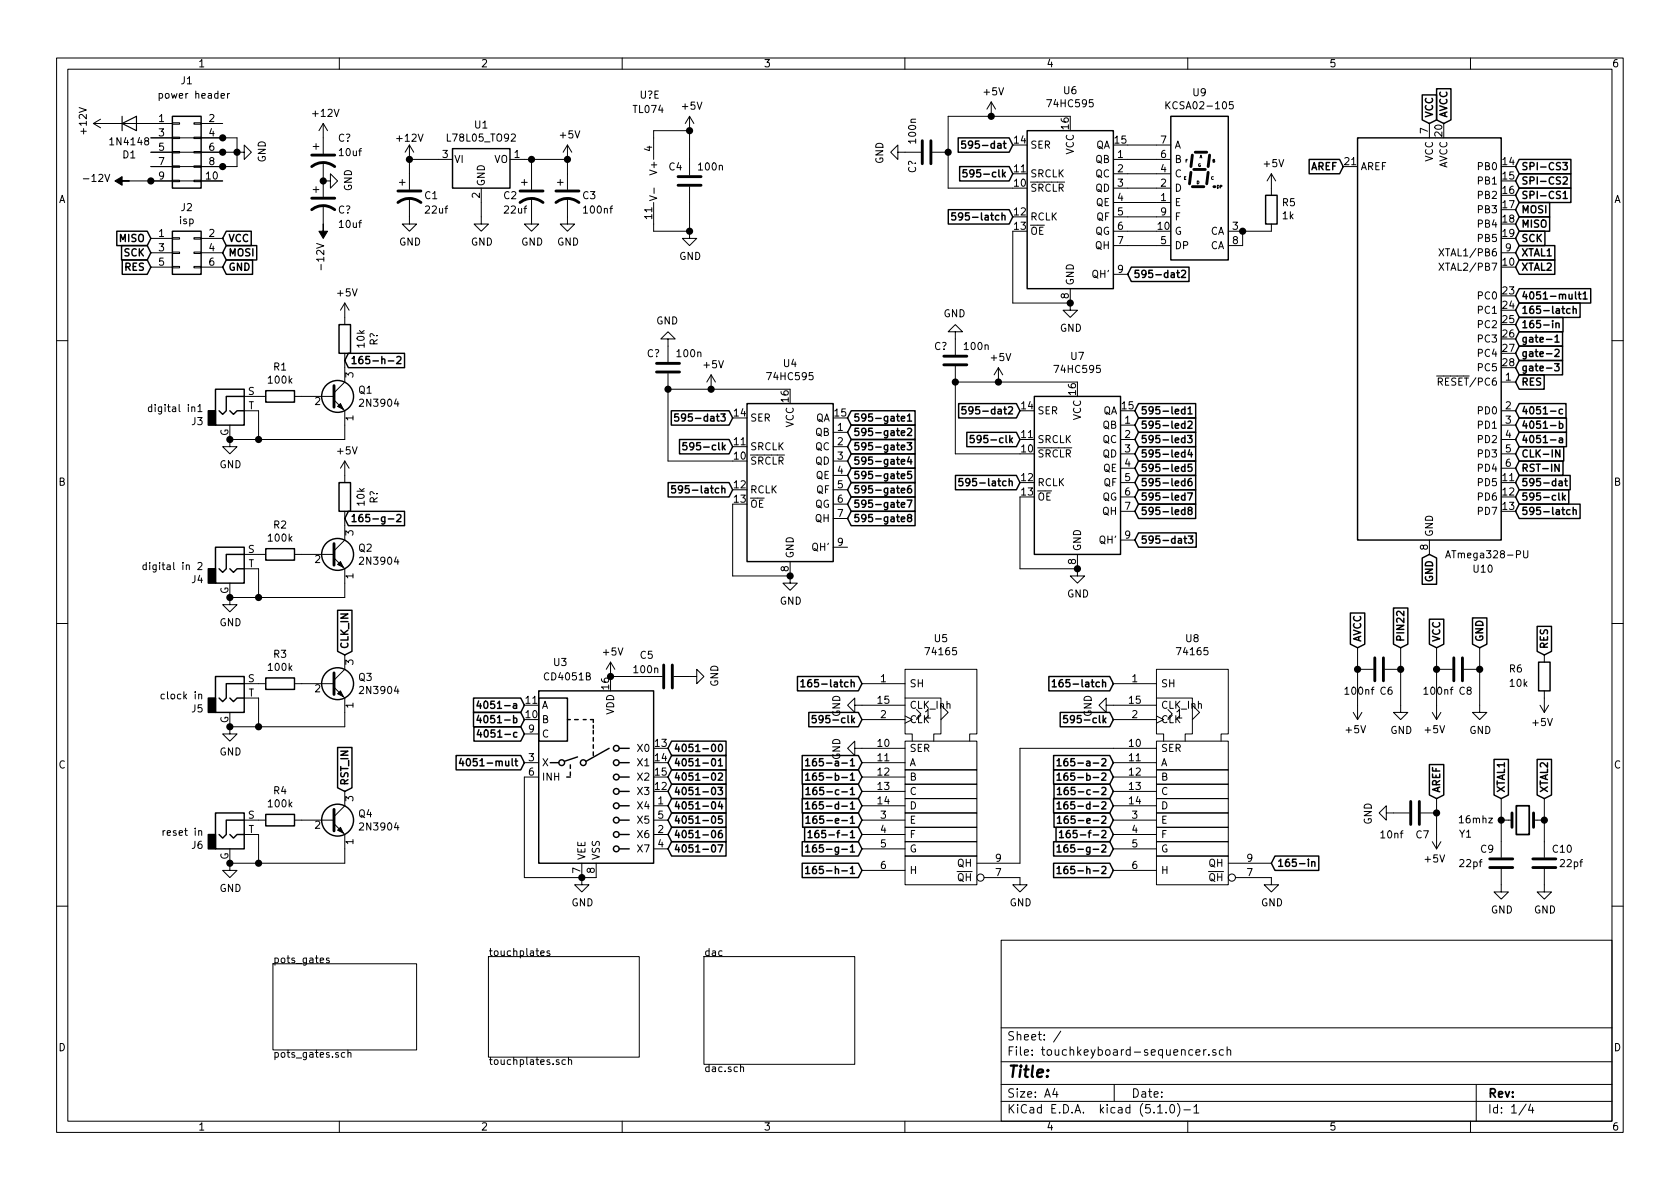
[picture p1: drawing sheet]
<svg xmlns="http://www.w3.org/2000/svg" width="297mm" height="210mm" viewBox="0 0 297 210" stroke-linecap="round" stroke-linejoin="round" font-family="sans-serif">
<defs><g id="words">
<text font-size="2.8" x="178" y="190.5">Title:</text>
<g font-size="2.1">
<text x="163.5" y="127">1</text>
<text x="207.9" y="127">1</text>
<text x="178" y="184">Sheet: /</text>
<text x="178" y="186.7">File: touchkeyboard-sequencer.sch</text>
<text x="178" y="196.9">KiCad E.D.A. kicad (5.1.0)-1</text>
<text x="178" y="194.1">Size: A4</text>
<text x="200" y="194.1">Date:</text>
<text x="263" y="194.1">Rev:</text>
<text x="263" y="196.9">Id: 1/4</text>
</g>
<g font-size="1.8">
<text x="35" y="11.9">1</text>
<text x="85" y="11.9">2</text>
<text x="135" y="11.9">3</text>
<text x="185" y="11.9">4</text>
<text x="235" y="11.9">5</text>
<text x="285" y="11.9">6</text>
<text x="28.5" y="17.4">power header</text>
<text x="32.1" y="14.9">J1</text>
<text x="113.1" y="17.4">U?E</text>
<text x="174" y="16.9">+5V</text>
<text x="188.1" y="16.7">U6</text>
<text x="211" y="17">U9</text>
<text x="15.3" y="23.5" transform="rotate(-90 15.3 23.5)">+12V</text>
<text x="28.1" y="21.6">1</text>
<text x="37" y="21.6">2</text>
<text x="55.4" y="20.7">+12V</text>
<text x="84" y="22.7">U1</text>
<text x="112.1" y="20">TL074</text>
<text x="120.7" y="19.4">+5V</text>
<text x="185.5" y="19">74HC595</text>
<text x="189" y="22.8" transform="rotate(-90 189 22.8)">16</text>
<text x="206.8" y="19.3">KCSA02-105</text>
<text x="252.5" y="23.6" transform="rotate(-90 252.5 23.6)">7</text>
<text x="253.4" y="20.9" transform="rotate(-90 253.4 20.9)">VCC</text>
<text x="255.9" y="20.9" transform="rotate(-90 255.9 20.9)">AVCC</text>
<text x="19.8" y="25.7">1N4148</text>
<text x="21.7" y="28">D1</text>
<text x="28.1" y="24.1">3</text>
<text x="28.1" y="26.7">5</text>
<text x="28.1" y="29.2">7</text>
<text x="37" y="24.1">4</text>
<text x="37" y="26.7">6</text>
<text x="37" y="29.2">8</text>
<text x="47" y="28.7" transform="rotate(-90 47 28.7)">GND</text>
<text x="59.8" y="25.1">C?</text>
<text x="60.1" y="27.6">10uf</text>
<text x="70.3" y="25.1">+12V</text>
<text x="78.3" y="27.9">3</text>
<text x="79.3" y="25">L78L05_TO92</text>
<text x="80.3" y="28.8">VI</text>
<text x="87.4" y="28.8">VO</text>
<text x="91" y="27.9">1</text>
<text x="99.1" y="24.5">+5V</text>
<text x="115.3" y="26.8" transform="rotate(-90 115.3 26.8)">4</text>
<text x="156.2" y="29" transform="rotate(-90 156.2 29)">GND</text>
<text x="162" y="25.2" transform="rotate(-90 162 25.2)">100n</text>
<text x="172" y="26.3">595-dat</text>
<text x="179.4" y="25.4">14</text>
<text x="182.1" y="26.3">SER</text>
<text x="189.9" y="27.4" transform="rotate(-90 189.9 27.4)">VCC</text>
<text x="193.7" y="28.8">QB</text>
<text x="193.7" y="26.3">QA</text>
<text x="197.2" y="25.4">15</text>
<text x="197.6" y="27.9">1</text>
<text x="205.3" y="27.9">6</text>
<text x="205.3" y="25.4">7</text>
<text x="207.6" y="28.8">B</text>
<text x="207.6" y="26.3">A</text>
<text x="223.6" y="29.6">+5V</text>
<text x="237.8" y="29.2">21</text>
<text x="253.4" y="28.6" transform="rotate(-90 253.4 28.6)">VCC</text>
<text x="255" y="24.1" transform="rotate(-90 255 24.1)">20</text>
<text x="255.9" y="29.9" transform="rotate(-90 255.9 29.9)">AVCC</text>
<text x="265.7" y="29.2">14</text>
<text x="10.4" y="35.9">A</text>
<text x="15.1" y="32.2">-12V</text>
<text x="28.1" y="31.7">9</text>
<text x="36.5" y="31.7">10</text>
<text x="62.2" y="33.8" transform="rotate(-90 62.2 33.8)">GND</text>
<text x="75.1" y="35.2">C1</text>
<text x="84.8" y="35" transform="rotate(-90 84.8 35)">2</text>
<text x="85.7" y="33" transform="rotate(-90 85.7 33)">GND</text>
<text x="89.1" y="35.2">C2</text>
<text x="103.1" y="35.2">C3</text>
<text x="116.2" y="30.5" transform="rotate(-90 116.2 30.5)">V+</text>
<text x="118.3" y="30.1">C4</text>
<text x="123.6" y="30.1">100n</text>
<text x="162" y="30.6" transform="rotate(-90 162 30.6)">C?</text>
<text x="172.2" y="31.4">595-clk</text>
<text x="179.4" y="33">10</text>
<text x="179.4" y="30.5">11</text>
<text x="182.1" y="33.9">SRCLR</text>
<text x="182.1" y="31.4">SRCLK</text>
<text x="193.7" y="31.4">QC</text>
<text x="193.7" y="33.9">QD</text>
<text x="197.6" y="30.5">2</text>
<text x="197.6" y="33">3</text>
<text x="197.6" y="35.6">4</text>
<text x="205.3" y="35.6">1</text>
<text x="205.3" y="33">2</text>
<text x="205.3" y="30.5">4</text>
<text x="207.6" y="33.9">D</text>
<text x="207.6" y="31.4">C</text>
<text x="231.8" y="30.1">AREF</text>
<text x="240.5" y="30.1">AREF</text>
<text x="261.5" y="30.1">PB0</text>
<text x="261.5" y="32.6">PB1</text>
<text x="261.5" y="35.2">PB2</text>
<text x="265.7" y="31.7">15</text>
<text x="265.7" y="34.3">16</text>
<text x="268.9" y="30.1">SPI-CS3</text>
<text x="268.9" y="32.6">SPI-CS2</text>
<text x="268.9" y="35.2">SPI-CS1</text>
<text x="285.4" y="35.9">A</text>
<text x="28.1" y="41.9">1</text>
<text x="31.7" y="39.6">isp</text>
<text x="32.1" y="37.3">J2</text>
<text x="37" y="41.9">2</text>
<text x="59.8" y="37.8">C?</text>
<text x="60.1" y="40.3">10uf</text>
<text x="75.3" y="37.8">22uf</text>
<text x="89.3" y="37.8">22uf</text>
<text x="103.4" y="37.8">100nf</text>
<text x="115.3" y="38.7" transform="rotate(-90 115.3 38.7)">11</text>
<text x="170.5" y="39">595-latch</text>
<text x="179.4" y="38.1">12</text>
<text x="179.4" y="40.6">13</text>
<text x="182.1" y="39">RCLK</text>
<text x="182.1" y="41.5">OE</text>
<text x="193.6" y="41.5">QG</text>
<text x="193.8" y="36.4">QE</text>
<text x="193.9" y="39">QF</text>
<text x="197.6" y="38.1">5</text>
<text x="197.6" y="40.6">6</text>
<text x="204.8" y="40.6">10</text>
<text x="205.3" y="38.1">9</text>
<text x="207.6" y="36.4">E</text>
<text x="207.6" y="41.5">G</text>
<text x="207.6" y="39">F</text>
<text x="214" y="41.5">CA</text>
<text x="218" y="40.6">3</text>
<text x="226.8" y="36.5">R5</text>
<text x="226.8" y="38.8">1k</text>
<text x="261.5" y="37.7">PB3</text>
<text x="261.5" y="40.3">PB4</text>
<text x="265.7" y="36.8">17</text>
<text x="265.7" y="39.4">18</text>
<text x="265.7" y="41.9">19</text>
<text x="268.9" y="37.7">MOSI</text>
<text x="268.9" y="40.3">MISO</text>
<text x="21.3" y="42.8">MISO</text>
<text x="22" y="45.3">SCK</text>
<text x="22.1" y="47.9">RES</text>
<text x="28.1" y="44.4">3</text>
<text x="28.1" y="47">5</text>
<text x="37" y="44.4">4</text>
<text x="37" y="47">6</text>
<text x="40.3" y="42.8">VCC</text>
<text x="40.3" y="45.3">MOSI</text>
<text x="40.3" y="47.9">GND</text>
<text x="57.3" y="47.3" transform="rotate(-90 57.3 47.3)">-12V</text>
<text x="70.6" y="43.4">GND</text>
<text x="83.3" y="43.4">GND</text>
<text x="92.2" y="43.4">GND</text>
<text x="98.5" y="43.4">GND</text>
<text x="120.1" y="46">GND</text>
<text x="193.7" y="44.1">QH</text>
<text x="197.6" y="43.2">7</text>
<text x="205.3" y="43.2">5</text>
<text x="207.6" y="44.1">DP</text>
<text x="214" y="44.1">CA</text>
<text x="218" y="43.2">8</text>
<text x="255.4" y="47.9">XTAL2/PB7</text>
<text x="255.4" y="45.3">XTAL1/PB6</text>
<text x="261.5" y="42.8">PB5</text>
<text x="265.7" y="47">10</text>
<text x="266.2" y="44.4">9</text>
<text x="268.9" y="42.8">SCK</text>
<text x="268.9" y="45.3">XTAL1</text>
<text x="268.9" y="47.9">XTAL2</text>
<text x="59.7" y="52.4">+5V</text>
<text x="189" y="52.8" transform="rotate(-90 189 52.8)">8</text>
<text x="189.9" y="50.5" transform="rotate(-90 189.9 50.5)">GND</text>
<text x="193.3" y="49.1">QH'</text>
<text x="197.6" y="48.3">9</text>
<text x="200.3" y="49.1">595-dat2</text>
<text x="261.5" y="53">PC0</text>
<text x="265.7" y="52.1">23</text>
<text x="268.9" y="53">4051-mult1</text>
<text x="116" y="57.4">GND</text>
<text x="166.8" y="56.1">GND</text>
<text x="187.4" y="58.7">GND</text>
<text x="261.5" y="55.5">PC1</text>
<text x="261.5" y="58">PC2</text>
<text x="265.7" y="54.6">24</text>
<text x="265.7" y="57.1">25</text>
<text x="265.7" y="59.7">26</text>
<text x="268.9" y="55.5">165-latch</text>
<text x="268.9" y="58">165-in</text>
<text x="48.4" y="65.5">R1</text>
<text x="61.8" y="64.4">165-h-2</text>
<text x="64.5" y="61.4" transform="rotate(-90 64.5 61.4)">10k</text>
<text x="66.8" y="61.1" transform="rotate(-90 66.8 61.1)">R?</text>
<text x="114.4" y="63.2">C?</text>
<text x="119.8" y="63.2">100n</text>
<text x="124.5" y="65.1">+5V</text>
<text x="138.6" y="64.9">U4</text>
<text x="165.2" y="61.9">C?</text>
<text x="170.6" y="61.9">100n</text>
<text x="175.3" y="63.8">+5V</text>
<text x="186.8" y="66">74HC595</text>
<text x="189.4" y="63.6">U7</text>
<text x="261.5" y="60.6">PC3</text>
<text x="261.5" y="63.1">PC4</text>
<text x="261.5" y="65.7">PC5</text>
<text x="265.7" y="62.2">27</text>
<text x="265.7" y="64.8">28</text>
<text x="268.9" y="60.6">gate-1</text>
<text x="268.9" y="63.1">gate-2</text>
<text x="268.9" y="65.7">gate-3</text>
<text x="43.9" y="69.8">S</text>
<text x="47.6" y="67.8">100k</text>
<text x="55.7" y="71.6">2</text>
<text x="62.5" y="66.8" transform="rotate(-90 62.5 66.8)">3</text>
<text x="63.4" y="69.6">Q1</text>
<text x="63.9" y="71.9">2N3904</text>
<text x="136" y="67.2">74HC595</text>
<text x="139.4" y="71.1" transform="rotate(-90 139.4 71.1)">16</text>
<text x="190.2" y="69.8" transform="rotate(-90 190.2 69.8)">16</text>
<text x="255.1" y="68.2">RESET/PC6</text>
<text x="266.2" y="67.3">1</text>
<text x="268.9" y="68.2">RES</text>
<text x="26.9" y="72.9">digital in1</text>
<text x="33.9" y="75.2">J3</text>
<text x="40.4" y="77.1" transform="rotate(-90 40.4 77.1)">G</text>
<text x="43.9" y="72.4">T</text>
<text x="62.5" y="74.4" transform="rotate(-90 62.5 74.4)">1</text>
<text x="121.5" y="74.5">595-dat3</text>
<text x="129.8" y="73.7">14</text>
<text x="132.6" y="74.5">SER</text>
<text x="140.3" y="75.6" transform="rotate(-90 140.3 75.6)">VCC</text>
<text x="144.2" y="77.1">QB</text>
<text x="144.2" y="74.5">QA</text>
<text x="147.6" y="73.7">15</text>
<text x="148.1" y="76.2">1</text>
<text x="150.7" y="77.1">595-gate2</text>
<text x="150.7" y="74.5">595-gate1</text>
<text x="172.3" y="73.3">595-dat2</text>
<text x="180.6" y="77.5">11</text>
<text x="180.6" y="72.4">14</text>
<text x="183.4" y="73.3">SER</text>
<text x="191.1" y="74.3" transform="rotate(-90 191.1 74.3)">VCC</text>
<text x="195" y="75.8">QB</text>
<text x="195" y="73.3">QA</text>
<text x="198.4" y="72.4">15</text>
<text x="198.9" y="74.9">1</text>
<text x="198.9" y="77.5">2</text>
<text x="201.5" y="75.8">595-led2</text>
<text x="201.5" y="73.3">595-led1</text>
<text x="261.5" y="73.3">PD0</text>
<text x="261.5" y="75.8">PD1</text>
<text x="266.2" y="72.4">2</text>
<text x="266.2" y="74.9">3</text>
<text x="266.2" y="77.5">4</text>
<text x="268.9" y="73.3">4051-c</text>
<text x="268.9" y="75.8">4051-b</text>
<text x="38.8" y="82.8">GND</text>
<text x="59.7" y="80.4">+5V</text>
<text x="122.7" y="79.6">595-clk</text>
<text x="129.8" y="81.3">10</text>
<text x="129.8" y="78.7">11</text>
<text x="132.6" y="82.2">SRCLR</text>
<text x="132.6" y="79.6">SRCLK</text>
<text x="144.2" y="79.6">QC</text>
<text x="144.2" y="82.2">QD</text>
<text x="148.1" y="78.7">2</text>
<text x="148.1" y="81.3">3</text>
<text x="148.1" y="83.8">4</text>
<text x="150.7" y="82.2">595-gate4</text>
<text x="150.7" y="79.6">595-gate3</text>
<text x="173.5" y="78.4">595-clk</text>
<text x="180.6" y="80">10</text>
<text x="183.4" y="80.9">SRCLR</text>
<text x="183.4" y="78.4">SRCLK</text>
<text x="195" y="78.4">QC</text>
<text x="195" y="80.9">QD</text>
<text x="195" y="83.4">QE</text>
<text x="198.9" y="80">3</text>
<text x="198.9" y="82.5">4</text>
<text x="201.5" y="83.4">595-led5</text>
<text x="201.5" y="80.9">595-led4</text>
<text x="201.5" y="78.4">595-led3</text>
<text x="261.5" y="78.4">PD2</text>
<text x="261.5" y="80.9">PD3</text>
<text x="261.5" y="83.4">PD4</text>
<text x="266.2" y="80">5</text>
<text x="266.2" y="82.5">6</text>
<text x="268.9" y="78.4">4051-a</text>
<text x="268.9" y="80.9">CLK-IN</text>
<text x="268.9" y="83.4">RST-IN</text>
<text x="10.4" y="85.9">B</text>
<text x="64.5" y="89.4" transform="rotate(-90 64.5 89.4)">10k</text>
<text x="66.8" y="89" transform="rotate(-90 66.8 89)">R?</text>
<text x="121" y="87.2">595-latch</text>
<text x="129.8" y="86.4">12</text>
<text x="129.8" y="88.9">13</text>
<text x="132.6" y="87.2">RCLK</text>
<text x="132.6" y="89.8">OE</text>
<text x="144.1" y="89.8">QG</text>
<text x="144.2" y="84.7">QE</text>
<text x="144.3" y="87.2">QF</text>
<text x="148.1" y="86.4">5</text>
<text x="148.1" y="88.9">6</text>
<text x="150.7" y="89.8">595-gate7</text>
<text x="150.7" y="87.2">595-gate6</text>
<text x="150.7" y="84.7">595-gate5</text>
<text x="171.8" y="86">595-latch</text>
<text x="180.6" y="85.1">12</text>
<text x="180.6" y="87.6">13</text>
<text x="183.4" y="86">RCLK</text>
<text x="183.4" y="88.5">OE</text>
<text x="194.9" y="88.5">QG</text>
<text x="195.1" y="86">QF</text>
<text x="198.9" y="85.1">5</text>
<text x="198.9" y="87.6">6</text>
<text x="201.5" y="88.5">595-led7</text>
<text x="201.5" y="86">595-led6</text>
<text x="261.5" y="86">PD5</text>
<text x="261.5" y="88.5">PD6</text>
<text x="265.7" y="85.1">11</text>
<text x="265.7" y="87.6">12</text>
<text x="268.9" y="86">595-dat</text>
<text x="268.9" y="88.5">595-clk</text>
<text x="285.4" y="85.9">B</text>
<text x="47.6" y="95.8">100k</text>
<text x="48.4" y="93.5">R2</text>
<text x="61.8" y="92.3">165-g-2</text>
<text x="62.5" y="94.7" transform="rotate(-90 62.5 94.7)">3</text>
<text x="144.2" y="92.3">QH</text>
<text x="148.1" y="91.4">7</text>
<text x="150.7" y="92.3">595-gate8</text>
<text x="195" y="91.1">QH</text>
<text x="198.9" y="90.2">7</text>
<text x="198.9" y="95.2">9</text>
<text x="201.5" y="91.1">595-led8</text>
<text x="253.4" y="95" transform="rotate(-90 253.4 95)">GND</text>
<text x="261.5" y="91.1">PD7</text>
<text x="265.7" y="90.2">13</text>
<text x="268.9" y="91.1">595-latch</text>
<text x="26.1" y="100.8">digital in 2</text>
<text x="43.9" y="97.8">S</text>
<text x="43.9" y="100.3">T</text>
<text x="55.7" y="99.6">2</text>
<text x="63.4" y="97.6">Q2</text>
<text x="63.9" y="99.9">2N3904</text>
<text x="139.4" y="101.1" transform="rotate(-90 139.4 101.1)">8</text>
<text x="140.3" y="98.8" transform="rotate(-90 140.3 98.8)">GND</text>
<text x="143.7" y="97.4">QH'</text>
<text x="148.1" y="96.5">9</text>
<text x="190.2" y="99.8" transform="rotate(-90 190.2 99.8)">8</text>
<text x="191.1" y="97.5" transform="rotate(-90 191.1 97.5)">GND</text>
<text x="194.5" y="96.1">QH'</text>
<text x="201.5" y="96.1">595-dat3</text>
<text x="252.5" y="97.3" transform="rotate(-90 252.5 97.3)">8</text>
<text x="256.5" y="98.7">ATmega328-PU</text>
<text x="260.6" y="101.3">U10</text>
<text x="33.9" y="103.1">J4</text>
<text x="40.4" y="105.1" transform="rotate(-90 40.4 105.1)">G</text>
<text x="62.5" y="102.3" transform="rotate(-90 62.5 102.3)">1</text>
<text x="137.9" y="106.9">GND</text>
<text x="188.7" y="105.7">GND</text>
<text x="253.4" y="102.9" transform="rotate(-90 253.4 102.9)">GND</text>
<text x="38.8" y="110.7">GND</text>
<text x="165.3" y="113.6">U5</text>
<text x="209.7" y="113.6">U8</text>
<text x="240.7" y="113.7" transform="rotate(-90 240.7 113.7)">AVCC</text>
<text x="248.3" y="113.7" transform="rotate(-90 248.3 113.7)">PIN22</text>
<text x="254.6" y="113.7" transform="rotate(-90 254.6 113.7)">VCC</text>
<text x="262.3" y="113.7" transform="rotate(-90 262.3 113.7)">GND</text>
<text x="47.6" y="118.6">100k</text>
<text x="48.4" y="116.3">R3</text>
<text x="61.6" y="114.9" transform="rotate(-90 61.6 114.9)">CLK_IN</text>
<text x="62.5" y="117.6" transform="rotate(-90 62.5 117.6)">3</text>
<text x="97.9" y="117.8">U3</text>
<text x="106.7" y="115.9">+5V</text>
<text x="112.2" y="119">100n</text>
<text x="113.2" y="116.5">C5</text>
<text x="163.9" y="115.9">74165</text>
<text x="208.4" y="115.9">74165</text>
<text x="266.9" y="118.9">R6</text>
<text x="273.7" y="114.9" transform="rotate(-90 273.7 114.9)">RES</text>
<text x="28.8" y="123.7">clock in</text>
<text x="33.9" y="126">J5</text>
<text x="43.9" y="120.6">S</text>
<text x="43.9" y="123.2">T</text>
<text x="55.7" y="122.4">2</text>
<text x="62.5" y="125.2" transform="rotate(-90 62.5 125.2)">1</text>
<text x="63.4" y="120.4">Q3</text>
<text x="63.9" y="122.7">2N3904</text>
<text x="86.3" y="125.3">4051-a</text>
<text x="93" y="124.5">11</text>
<text x="95.8" y="125.3">A</text>
<text x="96.4" y="120.3">CD4051B</text>
<text x="107.7" y="121.9" transform="rotate(-90 107.7 121.9)">16</text>
<text x="127" y="121.5" transform="rotate(-90 127 121.5)">GND</text>
<text x="143.8" y="121.5">165-latch</text>
<text x="155.2" y="124.5">15</text>
<text x="155.7" y="120.6">1</text>
<text x="160.8" y="125.3">CLK_Inh</text>
<text x="160.8" y="121.5">SH</text>
<text x="188.3" y="121.5">165-latch</text>
<text x="199.7" y="124.5">15</text>
<text x="200.2" y="120.6">1</text>
<text x="205.2" y="125.3">CLK_Inh</text>
<text x="205.2" y="121.5">SH</text>
<text x="238" y="122.9">100nf</text>
<text x="244" y="122.9">C6</text>
<text x="252" y="122.9">100nf</text>
<text x="258" y="122.9">C8</text>
<text x="267" y="121.5">10k</text>
<text x="40.4" y="127.9" transform="rotate(-90 40.4 127.9)">G</text>
<text x="86.2" y="127.9">4051-b</text>
<text x="86.3" y="130.4">4051-c</text>
<text x="93" y="127">10</text>
<text x="93.5" y="129.5">9</text>
<text x="95.8" y="127.9">B</text>
<text x="95.8" y="130.4">C</text>
<text x="108.6" y="126.4" transform="rotate(-90 108.6 126.4)">VDD</text>
<text x="145.5" y="127.9">595-clk</text>
<text x="148.6" y="126.8" transform="rotate(-90 148.6 126.8)">GND</text>
<text x="155.7" y="127">2</text>
<text x="160.8" y="127.9">CLK</text>
<text x="190" y="127.9">595-clk</text>
<text x="193" y="126.8" transform="rotate(-90 193 126.8)">GND</text>
<text x="200.2" y="127">2</text>
<text x="205.2" y="127.9">CLK</text>
<text x="238" y="129.7">+5V</text>
<text x="245.8" y="129.8">GND</text>
<text x="252" y="129.7">+5V</text>
<text x="259.8" y="129.8">GND</text>
<text x="271.1" y="128.4">+5V</text>
<text x="10.4" y="135.9">C</text>
<text x="38.8" y="133.6">GND</text>
<text x="83.6" y="135.5">4051-mult</text>
<text x="93.5" y="134.6">3</text>
<text x="93.5" y="137.2">6</text>
<text x="95.8" y="135.5">X</text>
<text x="112.9" y="133">X0</text>
<text x="112.9" y="135.5">X1</text>
<text x="115.9" y="132.1">13</text>
<text x="115.9" y="134.6">14</text>
<text x="115.9" y="137.2">15</text>
<text x="119" y="133">4051-00</text>
<text x="119" y="135.5">4051-01</text>
<text x="145.4" y="135.5">165-a-1</text>
<text x="148.6" y="134.4" transform="rotate(-90 148.6 134.4)">GND</text>
<text x="155.2" y="137.2">12</text>
<text x="155.2" y="134.6">11</text>
<text x="155.2" y="132.1">10</text>
<text x="160.8" y="135.5">A</text>
<text x="160.8" y="133">SER</text>
<text x="189.9" y="135.5">165-a-2</text>
<text x="199.7" y="137.2">12</text>
<text x="199.7" y="134.6">11</text>
<text x="199.7" y="132.1">10</text>
<text x="205.2" y="135.5">A</text>
<text x="205.2" y="133">SER</text>
<text x="285.4" y="135.9">C</text>
<text x="47.6" y="142.8">100k</text>
<text x="48.4" y="140.5">R4</text>
<text x="61.6" y="139.1" transform="rotate(-90 61.6 139.1)">RST_IN</text>
<text x="62.5" y="141.7" transform="rotate(-90 62.5 141.7)">3</text>
<text x="95.8" y="138">INH</text>
<text x="112.9" y="143.1">X4</text>
<text x="112.9" y="140.6">X3</text>
<text x="112.9" y="138">X2</text>
<text x="115.9" y="139.7">12</text>
<text x="116.4" y="142.2">1</text>
<text x="119" y="138">4051-02</text>
<text x="119" y="140.6">4051-03</text>
<text x="119" y="143.1">4051-04</text>
<text x="145.3" y="138">165-b-1</text>
<text x="145.3" y="143.1">165-d-1</text>
<text x="145.4" y="140.6">165-c-1</text>
<text x="155.2" y="142.2">14</text>
<text x="155.2" y="139.7">13</text>
<text x="160.8" y="143.1">D</text>
<text x="160.8" y="140.6">C</text>
<text x="160.8" y="138">B</text>
<text x="189.8" y="138">165-b-2</text>
<text x="189.8" y="143.1">165-d-2</text>
<text x="189.9" y="140.6">165-c-2</text>
<text x="199.7" y="142.2">14</text>
<text x="199.7" y="139.7">13</text>
<text x="205.2" y="143.1">D</text>
<text x="205.2" y="140.6">C</text>
<text x="205.2" y="138">B</text>
<text x="254.6" y="140.3" transform="rotate(-90 254.6 140.3)">AREF</text>
<text x="266.1" y="140.3" transform="rotate(-90 266.1 140.3)">XTAL1</text>
<text x="273.7" y="140.3" transform="rotate(-90 273.7 140.3)">XTAL2</text>
<text x="29.1" y="147.8">reset in</text>
<text x="43.9" y="144.8">S</text>
<text x="43.9" y="147.3">T</text>
<text x="55.7" y="146.6">2</text>
<text x="62.5" y="149.3" transform="rotate(-90 62.5 149.3)">1</text>
<text x="63.4" y="144.5">Q4</text>
<text x="63.9" y="146.9">2N3904</text>
<text x="112.9" y="148.2">X6</text>
<text x="112.9" y="145.7">X5</text>
<text x="116.4" y="147.3">2</text>
<text x="116.4" y="149.9">4</text>
<text x="116.4" y="144.8">5</text>
<text x="119" y="145.7">4051-05</text>
<text x="119" y="148.2">4051-06</text>
<text x="145.4" y="145.7">165-e-1</text>
<text x="145.8" y="148.2">165-f-1</text>
<text x="155.7" y="149.9">5</text>
<text x="155.7" y="147.3">4</text>
<text x="155.7" y="144.8">3</text>
<text x="160.8" y="148.2">F</text>
<text x="160.8" y="145.7">E</text>
<text x="189.9" y="145.7">165-e-2</text>
<text x="190.3" y="148.2">165-f-2</text>
<text x="200.2" y="149.9">5</text>
<text x="200.2" y="147.3">4</text>
<text x="200.2" y="144.8">3</text>
<text x="205.2" y="148.2">F</text>
<text x="205.2" y="145.7">E</text>
<text x="242.5" y="145.8" transform="rotate(-90 242.5 145.8)">GND</text>
<text x="244.2" y="148.3">10nf</text>
<text x="250.4" y="148.3">C7</text>
<text x="258.1" y="148.1">Y1</text>
<text x="258.2" y="145.6">16mhz</text>
<text x="33.9" y="150.1">J6</text>
<text x="40.4" y="152.1" transform="rotate(-90 40.4 152.1)">G</text>
<text x="102.6" y="154.4" transform="rotate(-90 102.6 154.4)">7</text>
<text x="103.5" y="152.1" transform="rotate(-90 103.5 152.1)">VEE</text>
<text x="105.2" y="154.4" transform="rotate(-90 105.2 154.4)">8</text>
<text x="106" y="152.1" transform="rotate(-90 106 152.1)">VSS</text>
<text x="112.9" y="150.7">X7</text>
<text x="119" y="150.7">4051-07</text>
<text x="145.3" y="150.7">165-g-1</text>
<text x="145.3" y="154.6">165-h-1</text>
<text x="155.7" y="153.7">6</text>
<text x="160.8" y="154.6">H</text>
<text x="160.8" y="150.7">G</text>
<text x="169.3" y="155.8">QH</text>
<text x="169.3" y="153.3">QH</text>
<text x="176" y="154.9">7</text>
<text x="176" y="152.4">9</text>
<text x="189.8" y="150.7">165-g-2</text>
<text x="189.8" y="154.6">165-h-2</text>
<text x="200.2" y="153.7">6</text>
<text x="205.2" y="154.6">H</text>
<text x="205.2" y="150.7">G</text>
<text x="213.8" y="155.8">QH</text>
<text x="213.8" y="153.3">QH</text>
<text x="220.5" y="154.9">7</text>
<text x="220.5" y="152.4">9</text>
<text x="225.7" y="153.3">165-in</text>
<text x="252" y="152.5">+5V</text>
<text x="258.2" y="153.3">22pf</text>
<text x="261.8" y="150.8">C9</text>
<text x="274.6" y="150.8">C10</text>
<text x="276" y="153.3">22pf</text>
<text x="38.8" y="157.7">GND</text>
<text x="101" y="160.3">GND</text>
<text x="178.5" y="160.3">GND</text>
<text x="223" y="160.3">GND</text>
<text x="263.6" y="161.5">GND</text>
<text x="271.2" y="161.5">GND</text>
<text x="48.3" y="170.3">pots_gates</text>
<text x="86.4" y="169.1">touchplates</text>
<text x="124.5" y="169.1">dac</text>
<text x="10.4" y="185.9">D</text>
<text x="285.4" y="185.9">D</text>
<text x="48.3" y="187">pots_gates.sch</text>
<text x="86.4" y="188.3">touchplates.sch</text>
<text x="124.5" y="189.6">dac.sch</text>
<text x="35" y="199.9">1</text>
<text x="85" y="199.9">2</text>
<text x="135" y="199.9">3</text>
<text x="185" y="199.9">4</text>
<text x="235" y="199.9">5</text>
<text x="285" y="199.9">6</text>
</g>
<g font-size=".7">
<text x="209.6" y="28.7">F</text>
<text x="211.8" y="29.5">G</text>
<text x="212.1" y="28">A</text>
<text x="214.4" y="28.7">B</text>
<text x="209.3" y="31.8">E</text>
<text x="211.6" y="32.5">D</text>
<text x="214.1" y="31.8">C</text>
<text x="215.2" y="33.3">DP</text>
</g>
</g></defs>
<g fill="none" stroke="#000" stroke-width=".18">
<path d="M10 10.3h277v189.9h-277zM12 12.2h273v186.1h-273zM40.2 16.5v.9M40.6 16.5l-.4 .3M60 10.3v1.9M110 10.3v1.9M160 10.3v1.9M175.3 18l-.8 1.3M175.3 18v2.6M175.3 18l.7 1.3M206.1 18v1.2M206.3 18.5l.6 .7"/>
<path d="M206.9 18l-.8 .7M210 10.3v1.9M218 18h-.6l-.1 .6 .2-.1 .5 .1v.5l-.2 .1-.5-.1M260 10.3v1.9M16.5 21.8l1.3 .8M16.5 21.8h14M17.8 21.1l-1.3 .7M22.9 32h16.5M26.7 26.9h16.5v-1.3l1.2 1.3-1.2 1.3v-1.3M26.7 24.4h15.2v5.1h-15.2M30.5 31.9h1.2v.2h-1.2zM30.5 29.3h1.2v.3h-1.2z"/>
<path d="M30.5 26.8h1.2v.2h-1.2zM30.5 24.3h1.2v.2h-1.2zM30.5 21.7h1.2v.3h-1.2zM34.3 31.9h1.3v.2h-1.3zM34.3 29.3h1.3v.3h-1.3zM34.3 26.8h1.3v.2h-1.3zM34.3 24.3h1.3v.2h-1.3zM34.3 21.7h1.3v.3h-1.3zM35.6 21.8h3.8M55.4 25.9h1M55.4 33.5h1M55.9 25.4v1"/>
<path d="M55.9 33v1M57.1 32h1.3v-1.3l1.3 1.3-1.3 1.3v-1.3M57.1 21.8l-.7 1.3M57.1 21.8v5.4M57.1 28.7v6.1M57.1 36.3v3.3M57.1 21.8l.8 1.3M70.6 32.3h1M71.1 31.7v1.1M72.4 35v4.6h1.3l-1.3 1.3-1.3-1.3h1.3M72.4 28.2h7.6M72.4 25.6l-.8 1.3"/>
<path d="M72.4 25.6v7.9M72.4 25.6l.8 1.3M85.1 33.3v6.3h1.3l-1.3 1.3-1.3-1.3h1.3M90.2 28.2h10.1M92.2 32.3h1M92.7 31.7v1.1M94 35v4.6h1.2l-1.2 1.3-1.3-1.3h1.3M94 28.2v5.3M98.6 32.3h1M99.1 31.7v1.1M100.3 35v4.6h1.3l-1.3 1.3-1.2-1.3h1.2M100.3 25.6v7.9"/>
<path d="M100.3 25.6l-.7 1.3M100.3 25.6l.8 1.3M114.9 34.6l1.2 .4-1.2 .5M115.6 35.8v5.1h6.3M115.6 33.2v1M121.9 20.6v10.4M121.9 33v7.9M121.9 23.1h-6.3v5.1M121.9 20.6l-.7 1.2M121.9 20.6l.8 1.2M158.7 26.9v-1.3l-1.2 1.3 1.2 1.3v-1.3h4.1M164.8 26.9h2.8"/>
<path d="M189.2 20.6h-21.6v12.7h11.5M196.8 28.2h10.2M196.8 33.3h10.2M196.8 38.3h10.2M196.8 35.8h10.2M196.8 30.7h10.2M199.4 25.6h7.6M224.8 39.6v1.3h-7.6M224.8 30.7l-.8 1.3M224.8 30.7v3.8M224.8 30.7l.8 1.3M252.7 21.8v2.6"/>
<path d="M26.7 42.2h3.8M26.7 44.7h3.8M26.7 47.2h3.8M30.5 47.1h1.2v.3h-1.2zM30.5 44.6h1.2v.2h-1.2zM30.5 42h1.2v.3h-1.2zM34.3 47.1h1.3v.3h-1.3zM34.3 44.6h1.3v.2h-1.3zM34.3 42h1.3v.3h-1.3zM35.6 42.2h3.8M35.6 44.7h3.8M35.6 47.2h3.8"/>
<path d="M61 53.6v3.8M61 53.6l-.8 1.3M61 53.6l.7 1.3M118.1 59.9h1.3l-1.3-1.2-1.3 1.2h1.3v4.1M121.9 40.9v1.3h1.3l-1.3 1.2-1.3-1.2h1.3M168.9 58.7h1.3l-1.3-1.3-1.3 1.3h1.3v4M179.1 40.9v12.7h10.1M189.2 53.6v1.3h1.3l-1.3 1.2-1.2-1.2h1.2M189.2 51v2.6M196.8 43.4h10.2M196.8 40.9h7.7M196.8 48.5h2.6"/>
<path d="M219.7 40.9v2.5h-2.5M254.4 46.5l.9 1.3M254.4 44l.9 1.3M255.3 46.5l-.9 1.3M255.3 44l-.9 1.3M265.4 44.7h2.6M10 60.2h2M26.8 72h-.3l-.3 .2 .1 .5h.5M35 71.9l.4-.4v1.3M35 72.8h.7M40.6 77.7v1.3h1.3l-1.3 1.3-1.2-1.3h1.2M40.6 75.2v2.5"/>
<path d="M43.2 72.6h2.5v5.1M43.2 70.1h3.8M52.1 70.1h7M59.1 70.7l1.9 1.9v5.1h-20.4M61 62.5v5.1l-1.9 1.9M118.1 66v15.5h11.4M118.1 68.8h21.6M125.7 66.3l-.7 1.3M125.7 66.3v2.5M125.7 66.3l.8 1.3M147.3 76.4h2.6M147.3 79h2.6"/>
<path d="M168.9 67.6h21.6M168.9 64.8v15.5h11.4M176.5 65l-.7 1.3M176.5 65v2.6M176.5 65l.8 1.3M198.1 75.2h2.6M198.1 77.7h2.6M254 66.5h1.3M254.3 67.5h.6l.1-.2v-.3l-.2-.2h-.5v1.3M254.6 67.5l.4 .6M265.4 67.6h2.6M265.4 72.6h2.6"/>
<path d="M265.4 75.2h2.6M265.4 77.7h2.6M285 60.2h2M25.9 99.9h-.4l-.2 .2 .1 .6h.5M35 99.6l.5-.1 .2 .3v.2l-.7 .7h.7M43.2 98h3.8M52.1 98h7M59.1 98.7l1.9 1.9v5.1h-20.4M61 81.5v3.8M61 90.4v5.1l-1.9 1.9M61 81.5l-.8 1.3M61 81.5l.7 1.3"/>
<path d="M129.5 89.1v12.7h10.2M139.7 99.3v2.5M147.3 81.5h2.6M147.3 84.1h2.6M147.3 86.6h2.6M147.3 89.1h2.6M147.3 91.7h2.6M147.3 96.8h2.6M180.3 87.9v12.7h10.2M190.5 98v2.6M198.1 80.3h2.6M198.1 82.8h2.6"/>
<path d="M198.1 85.3h2.6M198.1 87.9h2.6M198.1 90.4h2.6M198.1 95.5h2.6M252.7 95.5v2.5M255.6 98.6l.4-1.2 .5 1.2M255.7 98.3h.6M265.4 80.3h2.6M265.4 82.8h2.6M269.4 97.4v1l.2 .2h.4l.1-.2v-1M10 110.3h2M40.6 105.7v1.2h1.3l-1.3 1.3-1.2-1.3h1.2"/>
<path d="M40.6 103.1v2.6M43.2 100.6h2.5v5.1M61 115.8v2.6l-1.9 1.9M107.9 117.1l-.7 1.3M107.9 117.1v2.5h9.2M107.9 117.1l.8 1.3M119.1 119.6h4.1v-1.2l1.3 1.2-1.3 1.3v-1.3M139.7 101.8v1.3h1.3l-1.3 1.3-1.3-1.3h1.3M190.5 100.6v1.2h1.3l-1.3 1.3-1.3-1.3h1.3M240 118.4h2.8M240 114.5v12.7M244.9 118.4h2.7"/>
<path d="M247.6 114.5v11.5h1.3l-1.3 1.2-1.2-1.2h1.2M254 118.4h2.8M254 114.5v12.7M258.8 118.4h2.8M261.6 114.5v11.5h1.3l-1.3 1.2-1.3-1.2h1.3M273 115.8v1.3M285 110.3h2M35.1 122.9l.2-.1h.3l.1 .8M40.6 128.5v1.3h1.3l-1.3 1.3-1.2-1.3h1.2M40.6 126v2.5M43.2 120.9h3.8M43.2 123.4h2.5v5.1"/>
<path d="M52.1 120.9h7M59.1 121.5l1.9 1.9v5.1h-20.4M61 139.9v2.6l-1.9 1.9M92.7 134.9h2.5M92.7 129.8h2.5M95.2 137.4h-2.5v17.8h12.7v-2.6M151.1 132.3v-1.2l-1.2 1.2 1.2 1.3v-1.3h8.9M151.1 124.7v-1.3l-1.2 1.3 1.2 1.3v-1.3h8.9M152.4 120.9h7.6M152.4 134.9h7.6M152.4 137.4h7.6M152.4 139.9h7.6"/>
<path d="M152.4 127.2h7.6M160 138.7h12.7v2.5h-12.7zM160 136.1h12.7v2.6h-12.7zM160 131.1h12.7v5h-12.7zM160 123.4h6.4v6.4h-1.3v1.3M160 126.6l1.3 .6-1.3 .7M161.3 131.1v-1.3h-1.3v-11.4h12.7v11.4h-1.3v1.3M162.1 125.5l.7 .7-.7 .8M166.4 124.7l1.2 1.3-1.2 1.2M195.6 124.7v-1.3l-1.3 1.3 1.3 1.3v-1.3h8.9M196.8 120.9h7.7M196.8 134.9h7.7"/>
<path d="M196.8 137.4h7.7M196.8 139.9h7.7M196.8 127.2h7.7M204.5 138.7h12.7v2.5h-12.7zM204.5 136.1h12.7v2.6h-12.7zM204.5 131.1h12.7v5h-12.7zM204.5 123.4h6.3v6.4h-1.3v1.3M204.5 126.6l1.2 .6-1.2 .7M204.5 132.3h-24.2v20.3h-7.6M205.7 131.1v-1.3h-1.2v-11.4h12.7v11.4h-1.3v1.3M206.5 125.5l.8 .7-.8 .8M210.8 124.7l1.3 1.3-1.3 1.2"/>
<path d="M239.3 126l.7 1.2M240.8 126l-.8 1.2M253.2 126l.8 1.2M254.8 126l-.8 1.2M272.3 124.7l.7 1.3M273 122.2v3.8M273.8 124.7l-.8 1.3M35.1 147l.2-.1h.3l.1 .8M40.6 152.6v1.3h1.3l-1.3 1.3-1.2-1.3h1.2M40.6 150.1v2.5M43.2 145h3.8M43.2 147.6h2.5v5"/>
<path d="M52.1 145h7M59.1 145.7l1.9 1.9v5h-20.4M102.9 152.6v3.9h1.2l-1.2 1.2-1.3-1.2h1.3M115.6 145h2.5M115.6 147.6h2.5M115.6 142.5h2.5M115.6 150.1h2.5M152.4 145h7.6M152.4 147.6h7.6M152.4 142.5h7.6M152.4 150.1h7.6M152.4 153.9h7.6"/>
<path d="M160 146.3h12.7v2.5h-12.7zM160 151.4h.1M160 141.2h12.7v2.6h-12.7zM160 148.8h12.7v2.6h-12.7zM160 143.8h12.7v2.5h-12.7zM160 151.4h12.7v5.1h-12.7zM174 155.2h6.3v1.3h1.3l-1.3 1.2-1.2-1.2h1.2M196.8 145h7.7M196.8 147.6h7.7M196.8 142.5h7.7M196.8 150.1h7.7M196.8 153.9h7.7"/>
<path d="M204.5 146.3h12.7v2.5h-12.7zM204.5 151.4h.1M204.5 141.2h12.7v2.6h-12.7zM204.5 148.8h12.7v2.6h-12.7zM204.5 143.8h12.7v2.5h-12.7zM204.5 151.4h12.7v5.1h-12.7zM217.2 152.6h7.6M218.4 155.2h6.4v1.3h1.3l-1.3 1.2-1.3-1.2h1.3M245.1 143.8v-1.3l-1.3 1.3 1.3 1.2v-1.2h4.1M251.2 143.8h2.8M253.2 148.8l.8 1.3M254 141.2v8.9"/>
<path d="M254.8 148.8l-.8 1.3M265.4 153.7v4h1.3l-1.3 1.3-1.2-1.3h1.2M265.4 145h1.9M265.4 141.2v10.4M271.1 145h1.9M273 153.7v4h1.3l-1.3 1.3-1.2-1.3h1.2M273 141.2v10.4M10 160.2h2M48.3 170.4h25.4v15.3h-25.4zM58.2 169.5l-.3-.1-.2 .2 .1 .2 .4 .1v.3h-.5M86.4 169.2h26.6v17.7h-26.6zM95.6 168.5l.6-.1v-.2l-.4-.1-.2 .2 .1 .6h.5"/>
<path d="M97.2 168.2l-.3-.1-.2 .2 .1 .2 .4 .1v.3h-.5M124.5 169.2h26.6v19h-26.6zM177 166.3h108v32h-108zM285 160.2h2M60 198.3v1.9M61 186.2l-.4-.1-.2 .3 .1 .5h.5M61.5 186.3l.2-.2 .3 .1 .1 .8M61.5 185.7v1.3M100 187.4h-.4l-.2 .2 .1 .6h.5M100.5 187.5l.2-.1h.3l.1 .8M100.5 187v1.2M110 198.3v1.9"/>
<path d="M130.9 188.8l.2-.1h.3l.1 .8M160 198.3v1.9M177 194.8h108M177 191.8h108M177 187.8h108M177 181.8h108M186.5 192.5l-.4 1h1M186.8 193v1M187.6 182.3l-1.3 2M197 191.8v3M204.7 196.8h.8M206.2 196.7v.1"/>
<path d="M207 195.4l.3-.1a.94 .94 0 0 1 0 1.5 .82 .82 0 0 1-.3-1.4zM208.2 195.1a1.71 1.71 0 0 1 0 2.3M209.3 196.3h1.2M210 198.3v1.9M211.1 195.8l.4-.5v1.5M211.1 196.8h.9M211.5 186.1l.7-.1-.1-.3-.4-.1-.2 .2v.7h.6M212.8 185.6v1M213.3 185.6l-.3 .1-.2 .2M213.7 186.5v.1M215 185.7l-.4-.1-.2 .2 .1 .2 .5 .2v.3h-.6M216.3 185.7l-.4-.1-.3 .3 .1 .6 .2 .1 .4-.1"/>
<path d="M217 185.7l.2-.1 .3 .1 .1 .9M217 185.1v1.5M260 198.3v1.9M261 191.8v6.5M269.8 195.2l-1.2 2M270.6 195.2l-.3 1.1h.9M271 195.8v1"/>
<circle cx="173.4" cy="155.2" r=".63"/>
<circle cx="217.8" cy="155.2" r=".63"/>
</g>
<g fill="none" stroke="#000" stroke-width=".25">
<path d="M251.5 16.8h2.5v4.4l-1.3 .6-1.2-.6zM254 15.7h2.5v5.5l-1.2 .6-1.3-.6zM30.5 20.6h5.1v12.7h-5.1zM80 26.3h10.2v7h-10.2zM167.7 37.1h10.7l.7 1.2-.7 1.3h-10.7zM168.9 37.6h-.6v.6l.2-.1 .4 .1v.6l-.1 .1-.5-.1M169.4 24.4h9l.7 1.2-.7 1.3h-9zM169.7 29.5h8.7l.7 1.2-.7 1.3h-8.7zM170.2 38.2l-.2 .2h-.4l-.1-.2 .1-.5 .4-.1 .1 .2a.87 .87 0 0 1-.3 1.1h-.2M170.7 24.9h-.6l-.1 .6 .2-.1 .4 .1 .1 .6-.2 .1-.5-.1M170.9 30h-.6v.6l.4-.1 .3 .3v.3l-.3 .2-.4-.1M172 25.5l-.3 .2h-.4l-.1-.2v-.3l.3-.3h.2l.3 .3a.88 .88 0 0 1-.3 1h-.4"/>
<path d="M172.2 30.6l-.2 .2h-.3l-.2-.2v-.5l.2-.1h.3l.2 .3a.97 .97 0 0 1-.2 .9l-.4 .1M181.6 23.1h15.2v27.9h-15.2zM207 20.6h10.2v25.4h-10.2zM223.8 34.5h2v5.1h-2zM231.5 28.2h5.4l.6 1.3-.6 1.2h-5.4zM240 24.4h25.4v71.1h-25.4zM268.6 35.8h5.4v2.5h-5.4l-.6-1.2zM268.6 38.3h5.4v2.6h-5.4l-.6-1.3zM268.6 28.2h9.1v2.5h-9.1l-.6-1.2zM268.6 30.7h9.1v2.6h-9.1l-.6-1.3zM268.6 33.3h9.1v2.5h-9.1l-.6-1.3zM276.3 28.7h.8l-.4 .5 .4 .2v.5l-.2 .1-.6-.1"/>
<path d="M276.4 31.4l.5-.1 .2 .3v.2l-.8 .8h.8M276.4 34.2l.4-.4v1.3M276.4 35.1h.7M20.7 40.9h5.3l.7 1.3-.7 1.2h-5.3zM21.5 43.4h4.5l.7 1.3-.7 1.3h-4.5zM21.6 46h4.4l.7 1.2-.7 1.3h-4.4zM30.5 40.9h5.1v7.6h-5.1zM40 40.9h4.4v2.5h-4.4l-.6-1.2zM40 43.4h5.4v2.6h-5.4l-.6-1.3zM40 46h4.7v2.5h-4.7l-.6-1.3zM59.9 57.4h2.1v5.1h-2.1zM200 47.2h10.2v2.6h-10.2l-.6-1.3z"/>
<path d="M208.1 48.2h.4M208.2 47.8v1.1l.3 .2M208.9 47.9l.5-.1 .2 .1v.3v.2l-.8 .7h.8M268.6 40.9h4.6v2.5h-4.6l-.6-1.2zM268.6 43.4h6.3v2.6h-6.3l-.6-1.3zM268.6 46h6.3v2.5h-6.3l-.6-1.3zM268.6 51h12.7v2.6h-12.7l-.6-1.3zM268.6 53.6h10.8v2.5h-10.8l-.6-1.2zM268.6 56.1h7.8v2.6h-7.8l-.6-1.3zM268.6 58.7h7.7v2.5h-7.7l-.6-1.3zM274.5 56.7v.1M274.5 57.1v.9"/>
<path d="M274.9 59.6l.4-.4v1.3M275.1 57.2l.2-.1 .3 .1 .1 .8M275.1 57.1v.9M277.6 54.6h-.4l-.2 .2 .1 .6h.5M278.2 54.7l.1-.1h.3l.1 .8M278.2 54.1v1.3M278.6 51.6v1.1l.1 .2M279 52h.5M279.2 51.6v1.1l.3 .2M279.9 52l.4-.4v1.3M279.9 52.9h.7M38.1 68.8h5.1v6.4h-5.1z"/>
<path d="M40.6 72.6l.7 .7 .6-.7h1.3M43.2 70.1h-3.2v2.5l-.6 .7-.7-.7M47 69.1h5.1v2h-5.1zM61.6 62.5h9.9v2.5h-9.9l-.6-1.3zM68.7 63.8h.9M70.2 63.2l.4-.2 .2 .2 .1 .2-.1 .2-.7 .7h.8M118.7 72.6h10.2l.6 1.3-.6 1.3h-10.2zM119.9 73.2h-.6v.6l.5-.1 .2 .2v.3l-.2 .3-.5-.2M120.1 77.7h8.8l.6 1.3-.6 1.3h-8.8zM121.2 73.8l-.2 .2-.4-.1-.1-.1v-.5l.2-.1h.3l.2 .3a.97 .97 0 0 1-.2 .9l-.4 .1M121.4 78.3h-.6l-.1 .6 .5-.1 .3 .2v.3l-.3 .2-.5-.1M122.7 78.8l-.3 .3h-.2l-.3-.3 .1-.4 .2-.1h.2l.3 .2a.97 .97 0 0 1-.3 1h-.3"/>
<path d="M132.1 71.4h15.2v27.9h-15.2zM150.5 77.7h11.3v2.6h-11.3l-.6-1.3zM150.5 75.2h11.3v2.5h-11.3l-.6-1.3zM150.5 72.6h11.3v2.6h-11.3l-.6-1.3zM159.4 79.1l.6-.1-.1-.2-.4-.1-.1 .2v.6h.5M159.4 76.6l.6-.1-.1-.3h-.4l-.1 .1v.7h.5M159.4 74l.6-.1-.1-.2-.4-.1-.1 .2v.6h.5M160.4 78.3h.8l-.4 .5 .3 .1 .1 .4-.3 .2-.5-.1M160.5 75.9l.4-.2 .3 .4-.8 .9h.8M160.5 73.6l.3-.4v1.3M160.5 74.5h.7M169.5 71.4h10.2l.6 1.2-.6 1.3h-10.2z"/>
<path d="M170.7 71.9h-.6v.6l.5-.1 .2 .3v.3l-.2 .2-.5-.1M170.9 76.4h8.8l.6 1.3-.6 1.3h-8.8zM172 72.5l-.2 .2h-.4l-.1-.2v-.4l.2-.2h.3l.2 .3a.97 .97 0 0 1-.2 .9l-.4 .1M172.2 77h-.6l-.1 .6 .5-.1 .3 .2v.3l-.3 .3-.5-.1M173.5 77.6l-.3 .2h-.2l-.3-.2 .1-.5 .2-.1h.2l.3 .3a.97 .97 0 0 1-.3 .9l-.3 .1M182.9 70.1h15.2v27.9h-15.2zM201.3 79h10.1v2.5h-10.1l-.6-1.2zM201.3 76.4h10.1v2.6h-10.1l-.6-1.3zM201.3 73.9h10.1v2.5h-10.1l-.6-1.2zM201.3 71.4h10.1v2.5h-10.1l-.6-1.3zM209.5 77.5l-.4-.1-.2 .3 .1 .5h.5M209.5 74.9h-.4l-.2 .2 .1 .6h.5"/>
<path d="M209.5 72.4h-.4l-.2 .2 .1 .5h.5M209.5 71.9v1.3M209.5 74.5v1.2M209.5 77v1.3M209.5 79.5v1.3M210 77h.8l-.5 .5 .4 .1v.6l-.2 .1-.5-.1M210.1 74.6l.4-.1 .3 .3-.1 .2-.7 .7h.8M210.1 72.3l.3-.4v1.3M210.1 73.2h.7M210.3 79.5l-.2 .9h.7M210.6 80v.8M268.6 66.3h4.4v2.5h-4.4l-.6-1.2z"/>
<path d="M268.6 71.4h8.3v2.5h-8.3l-.6-1.3zM268.6 73.9h8.4v2.5h-8.4l-.6-1.2zM268.6 76.4h8.4v2.6h-8.4l-.6-1.3zM268.6 79h7.9v2.5h-7.9l-.6-1.2zM268.6 61.2h7.7v2.5h-7.7l-.6-1.2zM268.6 63.7h7.7v2.6h-7.7l-.6-1.3zM273.4 60h1M274.1 72.7h1M274.1 75.3h1M274.1 77.8h1M274.9 64.3h.8l-.5 .5 .4 .1v.6l-.2 .1-.5-.1M274.9 61.9l.5-.1 .2 .1 .1 .2-.1 .2-.7 .7h.8"/>
<path d="M274.9 60.5h.8M275.7 74.9h.4l.2 .2-.1 .6h-.5M275.7 77.5h.5l.1 .8M275.7 74.5v1.2M275.8 79.5v1.3l-.7-1.3v1.3M276.3 72.4h-.4l-.2 .2 .1 .5h.5M276.3 77.7l-.5 .1-.1 .2v.2h.6M38.1 96.8h5.1v6.3h-5.1zM43.2 98h-3.2v2.6l-.6 .6-.7-.6M47 97h5.1v2.1h-5.1zM59.9 85.3h2.1v5.1h-2.1zM61.6 90.4h9.9v2.6h-9.9l-.6-1.3z"/>
<path d="M68.7 91.8h.9M70.2 91.1l.4-.1 .2 .1 .1 .2-.1 .2-.7 .7h.8M118.1 85.3h10.8l.6 1.3-.6 1.3h-10.8zM119.4 85.9h-.6l-.1 .6 .2-.1 .5 .1v.5l-.2 .2-.5-.2M120.7 86.5l-.3 .2-.3-.1-.2-.1 .2-.5 .3-.1 .2 .1a.87 .87 0 0 1-.3 1.2h-.2M150.5 90.4h11.3v2.6h-11.3l-.6-1.3zM150.5 87.9h11.3v2.5h-11.3l-.6-1.3zM150.5 85.3h11.3v2.6h-11.3l-.6-1.3zM150.5 82.8h11.3v2.5h-11.3l-.6-1.2zM150.5 80.3h11.3v2.5h-11.3l-.6-1.3zM159.4 91.8l.6-.1-.1-.2-.4-.1-.1 .2v.6h.5M159.4 89.3l.6-.1-.1-.3h-.4l-.1 .1v.7h.5"/>
<path d="M159.4 86.7l.6-.1-.1-.2-.4-.1-.1 .2v.6h.5M159.4 84.2l.6-.1-.1-.3h-.4l-.1 .2v.6h.5M159.4 81.7l.6-.1-.1-.3-.4-.1-.1 .2v.6h.5M160.4 88.4h.8l-.5 1.3M160.7 91.5l-.2-.3 .2-.2h.2l.3 .2-.1 .2-.5 .2-.1 .2v.2l.2 .2h.4l.1-.2v-.2l-.3-.3M160.8 80.8l-.3 .9h.7M161.1 85.9l-.4 .1a.81 .81 0 0 0 0 1.2l.4-.1 .1-.5-.3-.2h-.2l-.2 .2M161.1 81.2v.9M161.1 83.4h-.6v.6l.4-.2 .3 .3v.3l-.3 .2-.4-.1M168.9 84.1h10.8l.6 1.2-.6 1.3h-10.8zM170.2 84.6h-.6l-.1 .6 .2-.1 .5 .1v.6l-.2 .1-.5-.1M171.5 85.2l-.3 .2h-.3l-.2-.2 .2-.5 .3-.1 .2 .2a.87 .87 0 0 1-.3 1.1h-.2"/>
<path d="M201.3 89.1h10.1v2.6h-10.1l-.6-1.3zM201.3 86.6h10.1v2.5h-10.1l-.6-1.2zM201.3 84.1h10.1v2.5h-10.1l-.6-1.3zM201.3 81.5h10.1v2.6h-10.1l-.6-1.3zM201.3 94.2h10.2v2.6h-10.2l-.6-1.3zM209.3 95.2h.5M209.5 90.2l-.4-.1-.2 .3 .1 .5h.5M209.5 87.6h-.4l-.2 .2 .1 .6h.5M209.5 85.1h-.4l-.2 .2 .1 .5h.5M209.5 82.6l-.4-.1-.2 .2 .1 .6h.5M209.5 80h-.4l-.2 .2 .1 .6h.5M209.5 94.8v1.1l.3 .2"/>
<path d="M209.5 82.1v1.3M209.5 84.6v1.3M209.5 87.2v1.2M209.5 89.7v1.3M210 87.2h.8l-.5 1.2M210.1 94.8h.8l-.4 .5 .3 .1v.5l-.2 .2-.5-.2M210.3 90.3l-.2-.2v-.3l.4-.1 .2 .1v.3l-.5 .2-.1 .2v.2l.2 .3h.2l.3-.3-.1-.3-.2-.1M210.6 84.6l-.3 .1a.87 .87 0 0 0 0 1.2l.4-.1v-.6l-.4-.1-.2 .3M210.7 82.1h-.6v.6l.1-.1 .5 .1v.5l-.2 .2-.4-.2M251.5 98.7l1.2-.7 1.3 .7v4.6h-2.5zM268.6 84.1h9v2.5h-9l-.6-1.3zM268.6 86.6h8.8v2.5h-8.8l-.6-1.2z"/>
<path d="M268.6 89.1h10.8v2.6h-10.8l-.6-1.3zM268.6 81.5h7.8v2.6h-7.8l-.6-1.3zM275.6 87.2v1.1l.2 .1M275.7 85.1h.4l.1 .8M275.7 82.1v1.3l-.8-1.3v1.3M276.2 85.4h-.4l-.2 .2 .1 .2h.5M276.3 87.2v1.2M276.4 88l.4 .4M276.6 85.1h.5M276.8 87.6l-.5 .5M276.8 84.6v1.1l.3 .2M277.6 90.2l-.4-.1-.2 .3 .1 .5h.5"/>
<path d="M278.2 90.3l.1-.2 .3 .1 .1 .8M278.2 89.7v1.3M38.1 119.6h5.1v6.4h-5.1zM40.6 100.6l.7 .6 .6-.6h1.3M47 119.9h5.1v2h-5.1zM59.7 107.9h2.5v7.3l-1.2 .6-1.3-.6zM141 119.6h10.8l.6 1.3-.6 1.3h-10.8zM185.4 119.6h10.8l.6 1.3-.6 1.3h-10.8zM238.8 108.4h2.5v5.5l-1.3 .6-1.2-.6zM246.4 107.5h2.5v6.4l-1.3 .6-1.2-.6zM248.2 108.1v.8l-.7-.8h-.2h-.2l-.2 .3 .2 .4M252.7 109.5h2.6v4.4l-1.3 .6-1.3-.6z"/>
<path d="M260.3 109.3h2.6v4.6l-1.3 .6-1.3-.6zM271.8 110.8h2.5v4.4l-1.3 .6-1.2-.6zM272 117.1h2.1v5.1h-2.1zM40.6 123.4l.7 .7 .6-.7h1.3M43.2 120.9h-3.2v2.5l-.6 .7-.7-.7M59.7 132.2h2.5v7.1l-1.2 .6-1.3-.6zM80.6 133.6h11.5l.6 1.3-.6 1.2h-11.5zM81.5 134.1l-.3 .9h.8M81.8 134.6v.8M82.6 134.2h.2a.67 .67 0 0 1 .4 .6 .67 .67 0 0 1-.4 .6 .83 .83 0 0 1-.2-1.2zM83.7 126h8.4l.6 1.2-.6 1.3h-8.4zM83.7 123.4h8.4l.6 1.3-.6 1.3h-8.4z"/>
<path d="M83.8 128.5h8.3l.6 1.3-.6 1.3h-8.3zM84.6 126.5l-.3 .9h.8M84.6 123.9l-.3 .9h.8M84.7 129l-.3 .9h.8M84.9 124.4v.9M84.9 127v.8M85 129.5v.8M85.6 126.7l.2-.2a.67 .67 0 0 1 .5 .7 .67 .67 0 0 1-.5 .6l-.2-.1-.1-.4zM85.6 124.1l.2-.1a.67 .67 0 0 1 .5 .6 .67 .67 0 0 1-.5 .7l-.2-.2-.1-.3zM85.7 129.2l.2-.1a.69 .69 0 0 1 .4 .6 .69 .69 0 0 1-.4 .6l-.3-.2v-.2zM95.2 122.2h20.4v30.4h-20.4zM95.2 123.4h5.1v7.7h-5.1z"/>
<path d="M97.3 134.9h1.5M100.2 137.4h.6M100.3 127.2h.5M100.8 135.2v.7M100.8 136.5v.7M101.6 127.2h.6M102.1 133.9l-2.3 .7M103.1 127.2h.5M104.4 127.2h.5v.6M104.9 128.3v.5M104.9 129.2v.6M104.9 130.4v.7"/>
<path d="M104.9 131.7v.6M104.9 133v.6M107.7 132.3l-4.1 2.3M109.5 134.9h1.8M109.5 137.4h1.8M109.5 139.9h1.8M109.5 132.3h1.8M118.7 131.1h9.7v2.5h-9.7l-.6-1.3zM118.7 133.6h9.7v2.5h-9.7l-.6-1.2zM118.7 136.1h9.7v2.6h-9.7l-.6-1.3zM118.7 138.7h9.7v2.5h-9.7l-.6-1.3zM125.9 131.7l.2-.1a.69 .69 0 0 1 .4 .7 .69 .69 0 0 1-.4 .6l-.2-.2-.1-.3z"/>
<path d="M125.9 134.3l.2-.1a.69 .69 0 0 1 .4 .6 .69 .69 0 0 1-.4 .6l-.2-.2-.1-.3zM125.9 136.8l.2-.1a.69 .69 0 0 1 .4 .6 .69 .69 0 0 1-.4 .7l-.2-.3-.1-.2zM125.9 139.4l.2-.2a.69 .69 0 0 1 .4 .7 .69 .69 0 0 1-.4 .6l-.2-.2-.1-.3zM126.9 139.2h.8l-.4 .5 .4 .1v.6l-.2 .1-.6-.1M127 134.5l.4-.3v1.2M127 136.8l.5-.1 .2 .4v.2l-.8 .7h.8M127 135.4h.7M127.1 131.7l.2-.1a.67 .67 0 0 1 .5 .7 .67 .67 0 0 1-.5 .6l-.2-.1-.1-.4zM141.6 120.5l.4-.3v1.3M141.6 121.5h.7M141.8 133.6h10l.6 1.3-.6 1.2h-10zM141.8 136.1h10l.6 1.3-.6 1.3h-10z"/>
<path d="M141.9 138.7h9.9l.6 1.2-.6 1.3h-9.9zM142.4 134.5l.4-.3v1.2M142.4 137.1l.4-.4v1.3M142.4 135.4h.8M142.4 138h.8M142.5 139.6l.4-.4v1.3M143 126h8.8l.6 1.2-.6 1.3h-8.8zM143.4 120.2h-.2a.79 .79 0 0 0-.1 1.3l.3-.1 .1-.5-.2-.2h-.2l-.3 .2M144.2 126.5h-.5l-.1 .6 .5-.1 .2 .3v.3l-.2 .2-.5-.1M144.2 134.2h-.3a.87 .87 0 0 0 0 1.2l.4-.1v-.5l-.4-.2-.2 .3M144.2 136.7l-.3 .1a.87 .87 0 0 0 0 1.2l.4-.2v-.5l-.4-.1-.2 .2M144.3 139.2l-.4 .2-.2 .4 .1 .6 .2 .1h.3l.1-.2-.1-.5-.3-.1-.3 .3"/>
<path d="M145.5 127.1l-.2 .2h-.3l-.2-.2 .1-.4 .1-.2h.3l.2 .3a.97 .97 0 0 1-.2 1h-.4M145.5 134.2h-.6v.6l.4-.2 .3 .3v.3l-.3 .2-.4-.1M186.1 120.5l.3-.3v1.3M186.1 121.5h.7M186.3 133.6h9.9l.6 1.3-.6 1.2h-9.9zM186.3 136.1h9.9l.6 1.3-.6 1.3h-9.9zM186.4 138.7h9.8l.6 1.2-.6 1.3h-9.8zM186.9 134.5l.3-.3v1.2M186.9 137.1l.3-.4v1.3M186.9 135.4h.7M186.9 138h.7M186.9 139.6l.4-.4v1.3"/>
<path d="M187.5 126h8.7l.6 1.2-.6 1.3h-8.7zM187.9 120.2h-.3a.79 .79 0 0 0-.1 1.3l.4-.1 .1-.5-.3-.2h-.2l-.3 .2M188.7 126.5h-.6l-.1 .6 .5-.1 .3 .3v.3l-.3 .2-.5-.1M188.7 134.2h-.4a.87 .87 0 0 0 0 1.2l.5-.1v-.5l-.5-.2-.2 .3M188.7 136.7l-.4 .1a.87 .87 0 0 0 0 1.2l.5-.2v-.5l-.5-.1-.2 .2M188.8 139.2l-.5 .2-.1 .4v.6l.2 .1h.4l.1-.2-.1-.5-.4-.1-.2 .3M190 127.1l-.3 .2h-.2l-.2-.2v-.4l.2-.2h.2l.3 .3a.97 .97 0 0 1-.3 1h-.3M190 134.2h-.6l-.1 .6 .5-.2 .2 .3v.3l-.2 .2-.5-.1M252.7 135.2h2.6v5.4l-1.3 .6-1.3-.6zM264.2 134.3h2.5v6.3l-1.3 .6-1.2-.6zM271.8 134.3h2.5v6.3l-1.3 .6-1.2-.6zM38.1 143.8h5.1v6.3h-5.1z"/>
<path d="M40.6 147.6l.7 .6 .6-.6h1.3M43.2 145h-3.2v2.6l-.6 .6-.7-.6M47 144h5.1v2h-5.1zM109.5 150.1h1.8M109.5 147.6h1.8M109.5 145h1.8M109.5 142.5h1.8M118.7 141.2h9.7v2.6h-9.7l-.6-1.3zM118.7 143.8h9.7v2.5h-9.7l-.6-1.3zM118.7 146.3h9.7v2.5h-9.7l-.6-1.2zM118.7 148.8h9.7v2.6h-9.7l-.6-1.3zM125.9 141.9l.2-.1a.69 .69 0 0 1 .4 .6 .69 .69 0 0 1-.4 .6l-.2-.2-.1-.2z"/>
<path d="M125.9 144.4l.2-.1a.69 .69 0 0 1 .4 .7 .69 .69 0 0 1-.4 .6l-.2-.2-.1-.3zM125.9 147l.2-.1a.69 .69 0 0 1 .4 .6 .69 .69 0 0 1-.4 .6l-.2-.2-.1-.3zM125.9 149.5l.2-.1a.69 .69 0 0 1 .4 .6 .69 .69 0 0 1-.4 .7l-.2-.3-.1-.2zM126.9 149.4h.9l-.5 1.3M127.3 141.7l-.3 .9h.8M127.6 146.9h-.3a.87 .87 0 0 0 0 1.2l.4-.1v-.5l-.4-.2-.3 .3M127.6 142.2v.8M127.7 144.3h-.6l-.1 .6 .2-.1 .5 .1v.6l-.2 .1-.5-.1M141.8 141.2h10l.6 1.3-.6 1.3h-10zM141.8 148.8h10l.6 1.3-.6 1.3h-10zM141.8 152.6h10l.6 1.3-.6 1.3h-10zM141.9 143.8h9.9l.6 1.2-.6 1.3h-9.9z"/>
<path d="M142.3 146.3h9.5l.6 1.3-.6 1.2h-9.5zM142.4 142.1l.4-.3v1.2M142.4 149.8l.4-.4v1.3M142.4 153.6l.4-.4v1.3M142.4 143h.8M142.4 150.7h.8M142.4 154.5h.8M142.5 144.7l.4-.4v1.3M142.5 140.5h.7M142.5 145.6h.7M142.9 147.2l.3-.3v1.2M142.9 148.1h.7"/>
<path d="M144.2 141.8l-.3 .1a.87 .87 0 0 0 0 1.1l.4-.1v-.5l-.4-.1-.2 .2M144.2 149.4l-.3 .1a.87 .87 0 0 0 0 1.2l.4-.2v-.5l-.4-.1-.2 .2M144.2 153.2l-.3 .1a.87 .87 0 0 0 0 1.2l.4-.1v-.6l-.4-.1-.2 .2M144.3 144.3l-.4 .1-.2 .5 .1 .6 .2 .1 .3-.1 .1-.1-.1-.5-.3-.1-.3 .3M144.7 146.9h-.3a.79 .79 0 0 0-.1 1.2h.4l.1-.5-.2-.3h-.3l-.2 .3M145.9 146.9h-.6v.6l.2-.2 .4 .1v.6l-.1 .1-.5-.1M186.3 141.2h9.9l.6 1.3-.6 1.3h-9.9zM186.3 148.8h9.9l.6 1.3-.6 1.3h-9.9zM186.3 152.6h9.9l.6 1.3-.6 1.3h-9.9zM186.4 143.8h9.8l.6 1.2-.6 1.3h-9.8zM186.7 146.3h9.5l.6 1.3-.6 1.2h-9.5zM186.9 142.1l.3-.3v1.2"/>
<path d="M186.9 149.8l.3-.4v1.3M186.9 153.6l.3-.4v1.3M186.9 143h.7M186.9 150.7h.7M186.9 154.5h.7M186.9 144.7l.4-.4v1.3M186.9 140.5h.8M186.9 145.6h.8M187.3 147.2l.4-.3v1.2M187.3 148.1h.7M188.7 141.8l-.4 .1a.87 .87 0 0 0 0 1.1l.5-.1v-.5l-.5-.1-.2 .2M188.7 149.4l-.4 .1a.87 .87 0 0 0 0 1.2l.5-.2v-.5l-.5-.1-.2 .2"/>
<path d="M188.7 153.2l-.4 .1a.87 .87 0 0 0 0 1.2l.5-.1v-.6l-.5-.1-.2 .2M188.8 144.3l-.5 .1-.1 .5v.6l.2 .1 .4-.1 .1-.1-.1-.5-.4-.1-.2 .3M189.1 146.9h-.2a.79 .79 0 0 0-.1 1.2h.3l.2-.5-.3-.3h-.2l-.3 .3M190.4 146.9h-.6l-.1 .6 .2-.2 .4 .1 .1 .6-.2 .1-.5-.1M225.4 151.4h7.8v2.5h-7.8l-.6-1.3zM231.3 151.9v.2M231.3 152.4v.8M231.9 152.5l.2-.1h.3l.1 .8M231.9 152.4v.8"/>
<circle cx="59.7" cy="70.1" r="2.82"/>
<circle cx="59.7" cy="98" r="2.82"/>
<circle cx="59.7" cy="120.9" r="2.82"/>
<circle cx="99.3" cy="134.9" r=".51"/>
<circle cx="103.1" cy="134.9" r=".51"/>
<circle cx="109" cy="132.3" r=".51"/>
<circle cx="109" cy="134.9" r=".51"/>
<circle cx="109" cy="137.4" r=".51"/>
<circle cx="109" cy="139.9" r=".51"/>
<circle cx="59.7" cy="145" r="2.82"/>
<circle cx="109" cy="150.1" r=".51"/>
<circle cx="109" cy="145" r=".51"/>
<circle cx="109" cy="147.6" r=".51"/>
<circle cx="109" cy="142.5" r=".51"/>
</g>
<g fill="none" stroke="#000" stroke-width=".51">
<path d="M55.1 29.5a3.3 3.3 0 0 1 4.1 0M55.1 37.1a3.3 3.3 0 0 1 4.1 0M55.1 27.4h4.1M55.1 35h4.1M70.4 35.8a3.3 3.3 0 0 1 4 0M70.4 33.8h4M91.9 35.8a3.3 3.3 0 0 1 4.1 0M91.9 33.8h4.1M98.3 35.8a3.3 3.3 0 0 1 4.1 0M98.3 33.8h4.1M119.9 32.8h4.1M119.9 31.2h4.1"/>
<path d="M163.1 24.9v4.1M164.6 24.9v4.1M210.6 30.5l-.3 2M210.8 33h2.1M210.8 27.4l-.2 2.1M211.1 30h2M211.3 26.9h2.1M213.6 30.5l-.2 2M213.9 27.4l-.3 2.1M59.1 68.2v3.8M116.1 65.8h4M116.1 64.3h4"/>
<path d="M166.9 64.5h4M166.9 63h4M59.1 96.1v3.8M59.1 119v3.8M117.3 117.6v4.1M118.9 117.6v4.1M243.1 116.3v4.1M244.6 116.3v4.1M257 116.3v4.1M258.6 116.3v4.1M59.1 143.1v3.8M249.4 141.7v4.1"/>
<path d="M251 141.7v4.1M263.4 153.4h4.1M263.4 151.9h4.1M267.3 143.8v2.5M271 153.4h4.1M271 151.9h4.1M271.1 143.8v2.5"/>
</g>
<path d="M20.3 32l1.3-.8v.8h1.3h-1.3v.8zM57.1 39.6v1.3h.8l-.8 1.3-.7-1.3h.7zM59.7 71.9l.5-.5 .5 1zM59.7 99.8l.5-.5 .5 1zM59.7 122.7l.5-.5 .5 1zM59.7 146.8l.5-.5 .5 1z" fill="#000" stroke="#000" stroke-width=".18"/>
<g fill="#000" stroke="#000" stroke-width=".25">
<path d="M36.8 72.6h1.3v2.6h-1.3zM36.8 100.6h1.3v2.5h-1.3zM36.8 123.4h1.3v2.6h-1.3zM36.8 147.6h1.3v2.5h-1.3z"/>
<circle cx="26.7" cy="32" r=".51"/>
<circle cx="39.4" cy="24.4" r=".51"/>
<circle cx="39.4" cy="26.9" r=".51"/>
<circle cx="39.4" cy="29.5" r=".51"/>
<circle cx="41.9" cy="26.9" r=".51"/>
<circle cx="57.2" cy="32" r=".51"/>
<circle cx="72.4" cy="28.2" r=".51"/>
<circle cx="94" cy="28.2" r=".51"/>
<circle cx="100.3" cy="28.2" r=".51"/>
<circle cx="121.9" cy="23.1" r=".51"/>
<circle cx="167.6" cy="26.9" r=".51"/>
<circle cx="175.3" cy="20.6" r=".51"/>
<circle cx="121.9" cy="40.9" r=".51"/>
<circle cx="189.2" cy="53.6" r=".51"/>
<circle cx="219.7" cy="40.9" r=".51"/>
<circle cx="40.6" cy="77.7" r=".51"/>
<circle cx="45.7" cy="77.7" r=".51"/>
<circle cx="118.1" cy="68.8" r=".51"/>
<circle cx="125.7" cy="68.8" r=".51"/>
<circle cx="168.9" cy="67.6" r=".51"/>
<circle cx="176.5" cy="67.6" r=".51"/>
<circle cx="40.6" cy="105.7" r=".51"/>
<circle cx="45.7" cy="105.7" r=".51"/>
<circle cx="108" cy="119.6" r=".51"/>
<circle cx="139.7" cy="101.8" r=".51"/>
<circle cx="190.5" cy="100.6" r=".51"/>
<circle cx="240" cy="118.4" r=".51"/>
<circle cx="247.7" cy="118.4" r=".51"/>
<circle cx="254" cy="118.4" r=".51"/>
<circle cx="261.6" cy="118.4" r=".51"/>
<circle cx="40.6" cy="128.5" r=".51"/>
<circle cx="45.7" cy="128.5" r=".51"/>
<circle cx="40.6" cy="152.6" r=".51"/>
<circle cx="45.7" cy="152.6" r=".51"/>
<circle cx="102.9" cy="155.2" r=".51"/>
<circle cx="254" cy="143.8" r=".51"/>
<circle cx="265.4" cy="145" r=".51"/>
<circle cx="273" cy="145" r=".51"/>
</g>
<path d="M268.1 142.5h2.3v5.1h-2.3z" fill="none" stroke="#000" stroke-width=".3"/>
<path d="M21.6 21.8l2.5-1.2v2.5zM21.6 20.6v2.5" fill="none" stroke="#000" stroke-width=".2"/>
<circle cx="214.6" cy="33" r=".25" fill="#000"/>
<use href="#words"/>
</svg>
